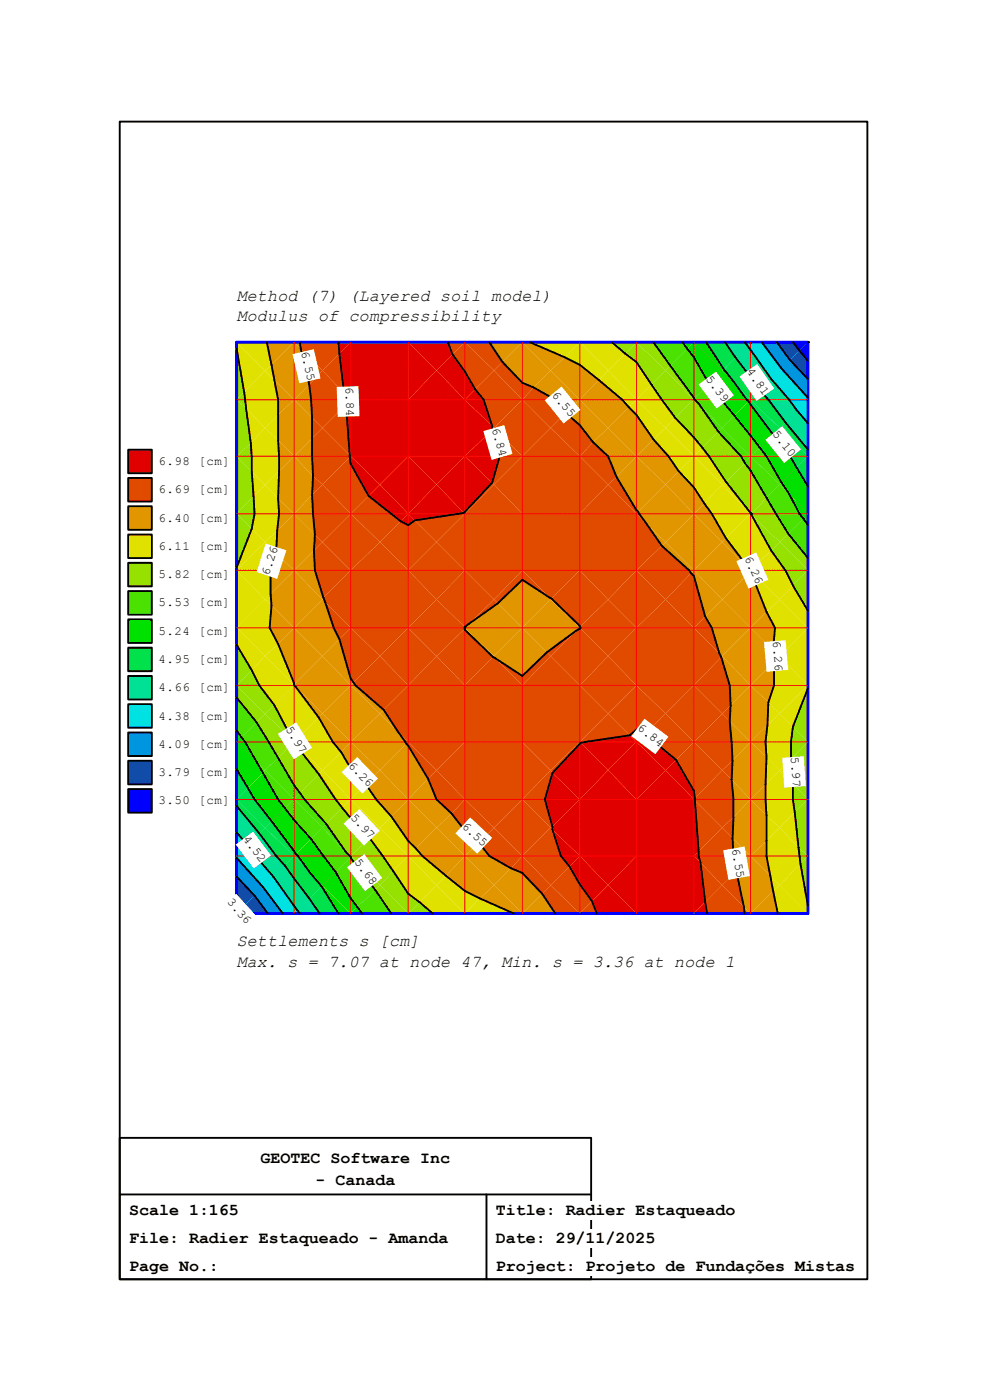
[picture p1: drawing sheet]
<svg xmlns="http://www.w3.org/2000/svg" width="210mm" height="297mm" viewBox="0 0 210 297" stroke-linecap="round" stroke-linejoin="round" font-family="sans-serif">
<defs><g id="words">
<g font-size="3.5">
<text x="50.2" y="63.8">Method (7) (Layered soil model)</text>
<text x="50.2" y="68.2">Modulus of compressibility</text>
<text x="50.2" y="200.8">Settlements s [cm]</text>
<text x="50.2" y="205.2">Max. s = 7.07 at node 47, Min. s = 3.36 at node 1</text>
<text x="55.3" y="246.8">GEOTEC Software Inc</text>
<text x="66.9" y="251.4">- Canada</text>
<text x="27.4" y="257.7">Scale 1:165</text>
<text x="105.2" y="257.7">Title: Radier Estaqueado</text>
<text x="27.4" y="263.7">File: Radier Estaqueado - Amanda</text>
<text x="105.2" y="263.7">Date: 29/11/2025</text>
<text x="27.4" y="269.7">Page No.:</text>
<text x="105.2" y="269.7">Project: Projeto de Fundações Mistas</text>
</g>
<g font-size="2.6">
<text x="63.9" y="74.7" transform="rotate(77 63.9 74.7)">6.55</text>
<text x="73.3" y="82" transform="rotate(88 73.3 82)">6.84</text>
<text x="117" y="83.7" transform="rotate(51 117 83.7)">6.55</text>
<text x="149.7" y="80.5" transform="rotate(53 149.7 80.5)">5.39</text>
<text x="158.4" y="78.8" transform="rotate(55 158.4 78.8)">4.81</text>
<text x="104.3" y="90.9" transform="rotate(74 104.3 90.9)">6.84</text>
<text x="163.8" y="92.1" transform="rotate(51 163.8 92.1)">5.10</text>
<text x="33.6" y="98.6">6.98 [cm]</text>
<text x="33.6" y="104.6">6.69 [cm]</text>
<text x="33.6" y="110.7">6.40 [cm]</text>
<text x="33.6" y="116.6">6.11 [cm]</text>
<text x="157.9" y="118.3" transform="rotate(66 157.9 118.3)">6.26</text>
<text x="33.6" y="122.6">5.82 [cm]</text>
<text x="57" y="122.2" transform="rotate(-72 57 122.2)">6.26</text>
<text x="33.6" y="128.7">5.53 [cm]</text>
<text x="33.6" y="134.7">5.24 [cm]</text>
<text x="163.9" y="136" transform="rotate(85 163.9 136)">6.26</text>
<text x="33.6" y="140.6">4.95 [cm]</text>
<text x="33.6" y="146.6">4.66 [cm]</text>
<text x="33.6" y="152.7">4.38 [cm]</text>
<text x="60.5" y="154.7" transform="rotate(58 60.5 154.7)">5.97</text>
<text x="135.1" y="154.7" transform="rotate(37 135.1 154.7)">6.84</text>
<text x="33.6" y="158.7">4.09 [cm]</text>
<text x="167.8" y="160.6" transform="rotate(86 167.8 160.6)">5.97</text>
<text x="33.6" y="164.6">3.79 [cm]</text>
<text x="73.8" y="162.5" transform="rotate(46 73.8 162.5)">6.26</text>
<text x="33.6" y="170.6">3.50 [cm]</text>
<text x="74.3" y="173.5" transform="rotate(47 74.3 173.5)">5.97</text>
<text x="51.5" y="178.1" transform="rotate(53 51.5 178.1)">4.52</text>
<text x="97.9" y="175.4" transform="rotate(43 97.9 175.4)">6.55</text>
<text x="75.1" y="182.9" transform="rotate(53 75.1 182.9)">5.68</text>
<text x="155.2" y="180.1" transform="rotate(80 155.2 180.1)">6.55</text>
<text x="48.1" y="191.4" transform="rotate(48 48.1 191.4)">3.36</text>
</g>
</g></defs>
<g fill="#0000e1">
<path d="M50.2 189.8l1.8 2.2-1.8 1.8z" fill-rule="evenodd"/>
<path d="M50.2 193.8l1.8-1.8 1.4 1.8z" fill-rule="evenodd"/>
<path d="M171.4 72.6v4l-1.8-2.2z" fill-rule="evenodd"/>
<path d="M168.2 72.6h3.2l-1.8 1.8z" fill-rule="evenodd"/>
</g>
<g fill="#004be1">
<path d="M50.2 186l3.8 4-2 2-1.8-2.2z" fill-rule="evenodd"/>
<path d="M52 192l2-2 2.8 3.8h-3.4z" fill-rule="evenodd"/>
<path d="M167.6 76.4l2-2 1.8 2.2v3.8z" fill-rule="evenodd"/>
<path d="M164.8 72.6h3.4l1.4 1.8-2 2z" fill-rule="evenodd"/>
</g>
<g fill="#0096e1">
<path d="M50.2 182l5.6 6.2-1.8 1.8-3.8-4z" fill-rule="evenodd"/>
<path d="M54 190l1.8-1.8 4.2 5.6h-3.2z" fill-rule="evenodd"/>
<path d="M165.8 78.2l1.8-1.8 3.8 4v4z" fill-rule="evenodd"/>
<path d="M161.6 72.6h3.2l2.8 3.8-1.8 1.8z" fill-rule="evenodd"/>
</g>
<g fill="#00e1e1">
<path d="M56.2 187.8l1.8-1.8 4.4 6.2v1.6z" fill-rule="evenodd"/>
<path d="M50.2 181.6h4l3.8 4.4-1.8 1.8z" fill-rule="evenodd"/>
<path d="M50.2 181.6l6 6.2-.4 .4-5.6-6.2z" fill-rule="evenodd"/>
<path d="M55.8 188.2l.4-.4 6.2 6h-2.4z" fill-rule="evenodd"/>
<path d="M50.2 176.6l2.4 2.8-2.4 2.2z" fill-rule="evenodd"/>
<path d="M50.2 181.6l2.4-2.2 1.6 2.2z" fill-rule="evenodd"/>
<path d="M62.4 192.2l.6 .8-.6 .8z" fill-rule="evenodd"/>
<path d="M63 193l.6 .8h-1.2z" fill-rule="evenodd"/>
<path d="M159.2 72.6v1.6l-.6-.8z" fill-rule="evenodd"/>
<path d="M158 72.6h1.2l-.6 .8z" fill-rule="evenodd"/>
<path d="M169 87l2.4-2.2v5z" fill-rule="evenodd"/>
<path d="M167.4 84.8h4l-2.4 2.2z" fill-rule="evenodd"/>
<path d="M165.8 78.2l5.6 6.2v.4l-6-6.2z" fill-rule="evenodd"/>
<path d="M159.2 72.6h2.4l4.2 5.6-.4 .4z" fill-rule="evenodd"/>
<path d="M159.2 72.6l6.2 6-1.8 1.8-4.4-6.2z" fill-rule="evenodd"/>
<path d="M163.6 80.4l1.8-1.8 6 6.2h-4z" fill-rule="evenodd"/>
</g>
<g fill="#00e196">
<path d="M60.4 183.6l2 2.8v5.8l-4.4-6.2z" fill-rule="evenodd"/>
<path d="M54.2 181.6h4.4l1.8 2-2.4 2.4z" fill-rule="evenodd"/>
<path d="M50.2 171l4.8 5.8-2.4 2.6-2.4-2.8z" fill-rule="evenodd"/>
<path d="M55 176.8l3.6 4.8h-4.4l-1.6-2.2z" fill-rule="evenodd"/>
<path d="M62.4 186.4l3.2 4.2-2.6 2.4-.6-.8z" fill-rule="evenodd"/>
<path d="M63 193l2.6-2.4 2.2 3.2h-4.2z" fill-rule="evenodd"/>
<path d="M156 75.8l2.6-2.4 .6 .8v5.8z" fill-rule="evenodd"/>
<path d="M153.8 72.6h4.2l.6 .8-2.6 2.4z" fill-rule="evenodd"/>
<path d="M169 87l2.4 2.8v5.6l-4.8-5.8z" fill-rule="evenodd"/>
<path d="M163 84.8h4.4l1.6 2.2-2.4 2.6z" fill-rule="evenodd"/>
<path d="M159.2 74.2l4.4 6.2-2.4 2.4-2-2.8z" fill-rule="evenodd"/>
<path d="M161.2 82.8l2.4-2.4 3.8 4.4h-4.4z" fill-rule="evenodd"/>
</g>
<g fill="#00e14b">
<path d="M60.4 183.6l2-2v4.8z" fill-rule="evenodd"/>
<path d="M58.6 181.6h3.8l-2 2z" fill-rule="evenodd"/>
<path d="M56.2 175.6l1.4-1.4 4.8 6.4v1z" fill-rule="evenodd"/>
<path d="M50.2 169.6h3.8l3.6 4.6-1.4 1.4z" fill-rule="evenodd"/>
<path d="M50.2 169.6l6 6-1.2 1.2-4.8-5.8z" fill-rule="evenodd"/>
<path d="M55 176.8l1.2-1.2 6.2 6h-3.8z" fill-rule="evenodd"/>
<path d="M50.2 163.2l2.4 4-2.4 2.4z" fill-rule="evenodd"/>
<path d="M52.6 167.2l1.4 2.4h-3.8z" fill-rule="evenodd"/>
<path d="M62.4 181.6h.8l2.6 3.6z" fill-rule="evenodd"/>
<path d="M62.4 181.6l5.8 6.4-2.6 2.6-3.2-4.2z" fill-rule="evenodd"/>
<path d="M68.2 188l3.6 5.8h-4l-2.2-3.2z" fill-rule="evenodd"/>
<path d="M62.4 180.6l.4 .6-.4 .4z" fill-rule="evenodd"/>
<path d="M62.4 181.6l.4-.4 .4 .4z" fill-rule="evenodd"/>
<path d="M158.8 85.2l.4-.4v1z" fill-rule="evenodd"/>
<path d="M158.4 84.8h.8l-.4 .4z" fill-rule="evenodd"/>
<path d="M156 75.8l3.2 4.2v4.8l-3.4-3.6-2.2-2.8z" fill-rule="evenodd"/>
<path d="M149.8 72.6h4l2.2 3.2-2.4 2.6z" fill-rule="evenodd"/>
<path d="M155.8 81.2l3.4 3.6h-.8z" fill-rule="evenodd"/>
<path d="M169 99.2l2.4-2.4v6.4z" fill-rule="evenodd"/>
<path d="M167.6 96.8h3.8l-2.4 2.4z" fill-rule="evenodd"/>
<path d="M166.6 89.6l4.8 5.8v1.4l-6-6z" fill-rule="evenodd"/>
<path d="M159.2 84.8h3.8l3.6 4.8-1.2 1.2z" fill-rule="evenodd"/>
<path d="M159.2 84.8l6.2 6-1.4 1.4-4.8-6.4z" fill-rule="evenodd"/>
<path d="M164 92.2l1.4-1.4 6 6h-3.8z" fill-rule="evenodd"/>
<path d="M159.2 80l2 2.8-2 2z" fill-rule="evenodd"/>
<path d="M159.2 84.8l2-2 1.8 2z" fill-rule="evenodd"/>
</g>
<g fill="#00e100">
<path d="M65.8 185.2l2.6 2.6-.2 .2z"/>
<path d="M153.2 78.6l.4-.2 2.2 2.8z"/>
<path d="M60.4 171.4l2 2.6v6.6l-4.8-6.4z" fill-rule="evenodd"/>
<path d="M54 169.6h5l1.4 1.8-2.8 2.8z" fill-rule="evenodd"/>
<path d="M50.2 157.4h1.8l2.4 4.2z" fill-rule="evenodd"/>
<path d="M50.2 157.4l4.2 4.2 1.4 2.4-3.2 3.2-2.4-4z" fill-rule="evenodd"/>
<path d="M52.6 167.2l3.2-3.2 3.2 5.6h-5z" fill-rule="evenodd"/>
<path d="M50.2 155l1 1.4-1 1z" fill-rule="evenodd"/>
<path d="M51.2 156.4l.8 1h-1.8z" fill-rule="evenodd"/>
<path d="M68.4 187.8l2.8-2.8 3.2 5.6v3.2z" fill-rule="evenodd"/>
<path d="M63.2 181.6h5.4l2.6 3.4-2.8 2.8-2.6-2.6z" fill-rule="evenodd"/>
<path d="M68.4 187.8l6 6h-2.6l-3.6-5.8z" fill-rule="evenodd"/>
<path d="M62.4 174l3.6 4-3.2 3.2-.4-.6z" fill-rule="evenodd"/>
<path d="M62.8 181.2l3.2-3.2 2.6 3.6h-5.4z" fill-rule="evenodd"/>
<path d="M74.4 190.6l1.4 1.8-1.4 1.4z" fill-rule="evenodd"/>
<path d="M74.4 193.8l1.4-1.4 1 1.4z" fill-rule="evenodd"/>
<path d="M145.8 74l1.4-1.4v3.2z" fill-rule="evenodd"/>
<path d="M144.8 72.6h2.4l-1.4 1.4z" fill-rule="evenodd"/>
<path d="M155.8 88.2l3-3 .4 .6v6.6z" fill-rule="evenodd"/>
<path d="M153 84.8h5.4l.4 .4-3 3z" fill-rule="evenodd"/>
<path d="M147.2 72.6h2.6l3.8 5.8-.4 .2z" fill-rule="evenodd"/>
<path d="M147.2 72.6l6 6-2.8 2.8-3.2-5.6z" fill-rule="evenodd"/>
<path d="M150.4 81.4l2.8-2.8 2.6 2.6 2.6 3.6h-5.4z" fill-rule="evenodd"/>
<path d="M170.4 110l1-1v2.4z" fill-rule="evenodd"/>
<path d="M169.6 109h1.8l-1 1z" fill-rule="evenodd"/>
<path d="M165.8 102.4l3.2-3.2 2.4 4v5.8l-4-4.2z" fill-rule="evenodd"/>
<path d="M162.6 96.8h5l1.4 2.4-3.2 3.2z" fill-rule="evenodd"/>
<path d="M167.4 104.8l4 4.2h-1.8z" fill-rule="evenodd"/>
<path d="M159.2 85.8l4.8 6.4-2.8 2.8-2-2.6z" fill-rule="evenodd"/>
<path d="M164 92.2l3.6 4.6h-5l-1.4-1.8z" fill-rule="evenodd"/>
</g>
<g fill="#4be100">
<path d="M54.4 161.6l1.8 1.8-.4 .6z"/>
<path d="M69.2 174.8l4.2 6-5-5.2z"/>
<path d="M148.2 85.6l5 5.2-.8 .8z"/>
<path d="M165.8 102.4l1.6 2.4-2-2z"/>
<path d="M60.4 171.4l2-1.8v4.4z" fill-rule="evenodd"/>
<path d="M59 169.6h3.4l-2 1.8z" fill-rule="evenodd"/>
<path d="M56.2 163.4l2.8-2.6 3.4 5.8v3z" fill-rule="evenodd"/>
<path d="M52 157.4h5l2 3.4-2.8 2.6-1.8-1.8z" fill-rule="evenodd"/>
<path d="M56.2 163.4l6.2 6.2h-3.4l-3.2-5.6z" fill-rule="evenodd"/>
<path d="M50.2 148l4.2 5.2-3.2 3.2-1-1.4z" fill-rule="evenodd"/>
<path d="M54.4 153.2l2.6 4.2h-5l-.8-1z" fill-rule="evenodd"/>
<path d="M71.2 185l3.2-3.2v8.8z" fill-rule="evenodd"/>
<path d="M68.6 181.6h5.6l.2 .2-3.2 3.2z" fill-rule="evenodd"/>
<path d="M62.4 169.6h2.2l4.6 5.2-.8 .8z" fill-rule="evenodd"/>
<path d="M62.4 169.6l6 6-2.4 2.4-3.6-4z" fill-rule="evenodd"/>
<path d="M68.4 175.6l5.8 6h-5.6l-2.6-3.6z" fill-rule="evenodd"/>
<path d="M62.4 166.6l1.2 1.6-1.2 1.4z" fill-rule="evenodd"/>
<path d="M63.6 168.2l1 1.4h-2.2z" fill-rule="evenodd"/>
<path d="M74.4 182l5.2 6.8-3.8 3.6-1.4-1.8z" fill-rule="evenodd"/>
<path d="M75.8 192.4l3.8-3.6 3.4 5h-6.2z" fill-rule="evenodd"/>
<path d="M145.8 74l1.4 1.8v8.6l-5-6.8z" fill-rule="evenodd"/>
<path d="M138.6 72.6h6.2l1 1.4-3.6 3.6z" fill-rule="evenodd"/>
<path d="M159.2 96.8v3l-1.2-1.6z" fill-rule="evenodd"/>
<path d="M157.2 96.8h2l-1.2 1.4z" fill-rule="evenodd"/>
<path d="M155.8 88.2l3.4 4.2v4.4l-6-6z" fill-rule="evenodd"/>
<path d="M147.4 84.8h5.6l2.8 3.4-2.6 2.6z" fill-rule="evenodd"/>
<path d="M152.4 91.6l.8-.8 6 6h-2z" fill-rule="evenodd"/>
<path d="M147.2 75.8l3.2 5.6-3.2 3.2z" fill-rule="evenodd"/>
<path d="M147.2 84.6l3.2-3.2 2.6 3.4h-5.6z" fill-rule="evenodd"/>
<path d="M170.4 110l1 1.4v7l-4.2-5.2z" fill-rule="evenodd"/>
<path d="M164.6 109h5l.8 1-3.2 3.2z" fill-rule="evenodd"/>
<path d="M159.2 96.8h3.4l3.2 5.6-.4 .4z" fill-rule="evenodd"/>
<path d="M159.2 96.8l6.2 6-2.8 2.8-3.4-5.8z" fill-rule="evenodd"/>
<path d="M165.4 102.8l2 2 2.2 4.2h-5l-2-3.4z" fill-rule="evenodd"/>
<path d="M159.2 92.4l2 2.6-2 1.8z" fill-rule="evenodd"/>
<path d="M159.2 96.8l2-1.8 1.4 1.8z" fill-rule="evenodd"/>
</g>
<g fill="#96e100">
<path d="M56.2 151.4l2-1.8 4 7.6z"/>
<path d="M159.4 109.2l6 5.8-1.8 1.8z"/>
<path d="M62.2 157.4l.2 .2v9l-3.4-5.8z" fill-rule="evenodd"/>
<path d="M57 157.4h5.2l-3.2 3.4z" fill-rule="evenodd"/>
<path d="M50.2 145.4h4.8l3.2 4.2-2 1.8z" fill-rule="evenodd"/>
<path d="M50.2 145.4l6 6-1.8 1.8-4.2-5.2z" fill-rule="evenodd"/>
<path d="M54.4 153.2l1.8-1.8 6 5.8v.2h-5.2z" fill-rule="evenodd"/>
<path d="M50.2 136.8l3.2 5.4-3.2 3.2z" fill-rule="evenodd"/>
<path d="M50.2 145.4l3.2-3.2 1.6 3.2z" fill-rule="evenodd"/>
<path d="M50.2 109h3.8l-.6 3.2z" fill-rule="evenodd"/>
<path d="M50.2 109l3.2 3.2-3.2 8.2z" fill-rule="evenodd"/>
<path d="M50.2 96.8h3.2v3.2z" fill-rule="evenodd"/>
<path d="M50.2 96.8l3.2 3.2 .4 5.4-3.6 3.6z" fill-rule="evenodd"/>
<path d="M53.8 105.4l.2 3.6h-3.8z" fill-rule="evenodd"/>
<path d="M50.2 84.8h1.8l.2 1.8z" fill-rule="evenodd"/>
<path d="M50.2 84.8l2 1.8 1 7.4-3 2.8z" fill-rule="evenodd"/>
<path d="M50.2 96.8l3-2.8 .2 2.8z" fill-rule="evenodd"/>
<path d="M50.2 74l1.6 9.2-1.6 1.6z" fill-rule="evenodd"/>
<path d="M50.2 84.8l1.6-1.6 .2 1.6z" fill-rule="evenodd"/>
<path d="M74.4 181.6v.4z" fill-rule="evenodd"/>
<path d="M74.2 181.6h.2v.2z" fill-rule="evenodd"/>
<path d="M69.2 174.8l3.4-3.4 1.8 2.2v8l-1-.8z" fill-rule="evenodd"/>
<path d="M64.6 169.6h6.6l1.4 1.8-3.4 3.4z" fill-rule="evenodd"/>
<path d="M73.4 180.8l1 .8h-.2z" fill-rule="evenodd"/>
<path d="M62.4 157.6l5.2 6.6-4 4-1.2-1.6z" fill-rule="evenodd"/>
<path d="M63.6 168.2l4-4 3.6 5.4h-6.6z" fill-rule="evenodd"/>
<path d="M83.4 184.8l3.2 4.8v4.2l-6-6z" fill-rule="evenodd"/>
<path d="M74.4 181.6h6.8l2.2 3.2-2.8 3z" fill-rule="evenodd"/>
<path d="M74.4 181.6l6.2 6.2-1 1-5.2-6.8z" fill-rule="evenodd"/>
<path d="M80.6 187.8l6 6h-3.6l-3.4-5z" fill-rule="evenodd"/>
<path d="M74.4 173.6l4 4.2-4 3.8z" fill-rule="evenodd"/>
<path d="M74.4 181.6l4-3.8 2.8 3.8z" fill-rule="evenodd"/>
<path d="M86.6 189.6l2.4 1.8-2.4 2.4z" fill-rule="evenodd"/>
<path d="M86.6 193.8l2.4-2.4 2.8 2.4z" fill-rule="evenodd"/>
<path d="M132.6 75l2.4-2.4v4.2z" fill-rule="evenodd"/>
<path d="M129.8 72.6h5.2l-2.4 2.4z" fill-rule="evenodd"/>
<path d="M143.2 88.6l4-3.8v8z" fill-rule="evenodd"/>
<path d="M140.4 84.8h6.8l-4 3.8z" fill-rule="evenodd"/>
<path d="M141.2 78.6l1-1 5 6.8v.4z" fill-rule="evenodd"/>
<path d="M135 72.6h3.6l3.6 5-1 1z" fill-rule="evenodd"/>
<path d="M135 72.6l6.2 6-3 3-3.2-4.8z" fill-rule="evenodd"/>
<path d="M141.2 78.6l6 6.2h-6.8l-2.2-3.2z" fill-rule="evenodd"/>
<path d="M154 102.2l4-4 1.2 1.6v9z" fill-rule="evenodd"/>
<path d="M150.4 96.8h6.8l.8 1.4-4 4z" fill-rule="evenodd"/>
<path d="M147.2 84.8h.2l.8 .8z" fill-rule="evenodd"/>
<path d="M147.2 84.8l1 .8 4.2 6-3.4 3.4-1.8-2.2z" fill-rule="evenodd"/>
<path d="M149 95l3.4-3.4 4.8 5.2h-6.8z" fill-rule="evenodd"/>
<path d="M147.2 84.4v.4z" fill-rule="evenodd"/>
<path d="M147.2 84.6l.2 .2h-.2z" fill-rule="evenodd"/>
<path d="M171.4 181.6v10.6l-1.6-9z" fill-rule="evenodd"/>
<path d="M169.6 181.6h1.8l-1.6 1.6z" fill-rule="evenodd"/>
<path d="M168.6 172.4l2.8-2.8v12l-2-1.8z" fill-rule="evenodd"/>
<path d="M168.2 169.6h3.2l-2.8 2.8z" fill-rule="evenodd"/>
<path d="M169.4 179.8l2 1.8h-1.8z" fill-rule="evenodd"/>
<path d="M167.8 161l3.6-3.6v12.2l-3.2-3.2z" fill-rule="evenodd"/>
<path d="M167.8 157.4h3.6l-3.6 3.6z" fill-rule="evenodd"/>
<path d="M168.2 166.4l3.2 3.2h-3.2z" fill-rule="evenodd"/>
<path d="M171.4 146v11.4l-3.2-3.2z" fill-rule="evenodd"/>
<path d="M168.2 154.2l3.2 3.2h-3.6z" fill-rule="evenodd"/>
<path d="M171.4 121v8.6l-3.2-5.4z" fill-rule="evenodd"/>
<path d="M166.6 121h4.8l-3.2 3.2z" fill-rule="evenodd"/>
<path d="M165.4 115l1.8-1.8 4.2 5.2v2.6z" fill-rule="evenodd"/>
<path d="M159.4 109h5.2l2.6 4.2-1.8 1.8-6-5.8z" fill-rule="evenodd"/>
<path d="M165.4 115l6 6h-4.8l-3-4.2z" fill-rule="evenodd"/>
<path d="M159.2 99.8l3.4 5.8-3.2 3.4-.2-.2z" fill-rule="evenodd"/>
<path d="M162.6 105.6l2 3.4h-5.2z" fill-rule="evenodd"/>
</g>
<g fill="#e1e100">
<path d="M62.2 157.4h.2z"/>
<path d="M57.4 126l.2 2.4-1.4-1.2z"/>
<path d="M56.2 115l2.6-2.4-.2 4.8z"/>
<path d="M56.2 102.8l3-2.8-.2 5.8z"/>
<path d="M53.4 100l2.8 2.8-2.4 2.6z"/>
<path d="M56.2 90.8l2.8-2.8v5.4z"/>
<path d="M52.2 86.6l4 4.2-3 3.2z"/>
<path d="M56.2 78.6l1.4-1.2 .6 3.2z"/>
<path d="M159.2 121v.2z"/>
<path d="M163.4 185.8l2 2-1.4 1.2z"/>
<path d="M165.4 175.6l3.2-3.2 .8 7.4z"/>
<path d="M162.6 173l2.8 2.6-2.8 2.8z"/>
<path d="M167.8 161l.4 5.4-2.8-3z"/>
<path d="M162.6 160.6l2.8 2.8-3 3z"/>
<path d="M163 149l2.4 2.4-2.6 2.4z"/>
<path d="M164 138l1.4 1.2-1.2 1.2z"/>
<path d="M159.2 109h.2z"/>
<path d="M62.2 157.4h.2v.2z" fill-rule="evenodd"/>
<path d="M62.4 145.4v12l-4.2-7.8z" fill-rule="evenodd"/>
<path d="M55 145.4h7.4l-4.2 4.2z" fill-rule="evenodd"/>
<path d="M62.2 157.2l.2 .2h-.2z" fill-rule="evenodd"/>
<path d="M56.2 139.2l2.8-2.6 3.4 8.4v.4z" fill-rule="evenodd"/>
<path d="M50.2 133.2h7l1.8 3.4-2.8 2.6z" fill-rule="evenodd"/>
<path d="M50.2 133.2l6 6-2.8 3-3.2-5.4z" fill-rule="evenodd"/>
<path d="M56.2 139.2l6.2 6.2h-7.4l-1.6-3.2z" fill-rule="evenodd"/>
<path d="M50.2 121h7.2v5l-1.2 1.2z" fill-rule="evenodd"/>
<path d="M50.2 121l6 6.2-6 6z" fill-rule="evenodd"/>
<path d="M50.2 133.2l6-6 1.4 1.2-.4 4.8z" fill-rule="evenodd"/>
<path d="M54 109h5.2l-.4 3.6-2.6 2.4-2.8-2.8z" fill-rule="evenodd"/>
<path d="M53.4 112.2l2.8 2.8-6 6v-.6z" fill-rule="evenodd"/>
<path d="M50.2 121l6-6 2.4 2.4-1.2 3.6z" fill-rule="evenodd"/>
<path d="M53.4 96.8h5.8v3.2l-3 2.8-2.8-2.8z" fill-rule="evenodd"/>
<path d="M56.2 102.8l2.8 3 .2 3.2h-5.2l-.2-3.6z" fill-rule="evenodd"/>
<path d="M52 84.8h7v3.2l-2.8 2.8-4-4.2z" fill-rule="evenodd"/>
<path d="M56.2 90.8l2.8 2.6 .2 3.4h-5.8l-.2-2.8z" fill-rule="evenodd"/>
<path d="M50.2 72.6h6.4l1 4.8-1.4 1.2z" fill-rule="evenodd"/>
<path d="M50.2 72.6l6 6-4.4 4.6-1.6-9.2z" fill-rule="evenodd"/>
<path d="M56.2 78.6l2 2 .8 4.2h-7l-.2-1.6z" fill-rule="evenodd"/>
<path d="M72.6 171.4l1.8-1.8v4z" fill-rule="evenodd"/>
<path d="M71.2 169.6h3.2l-1.8 1.8z" fill-rule="evenodd"/>
<path d="M68.4 163.4l4-3.8 2 3.4v6.6z" fill-rule="evenodd"/>
<path d="M62.4 157.4h8.2l1.8 2.2-4 3.8z" fill-rule="evenodd"/>
<path d="M62.4 157.4l6 6-.8 .8-5.2-6.6z" fill-rule="evenodd"/>
<path d="M68.4 163.4l6 6.2h-3.2l-3.6-5.4z" fill-rule="evenodd"/>
<path d="M62.4 145.4l.4 .4z" fill-rule="evenodd"/>
<path d="M62.4 145.4l5.2 6.8-5.2 5.2z" fill-rule="evenodd"/>
<path d="M67.6 152.2l3 5.2h-8.2z" fill-rule="evenodd"/>
<path d="M62.4 145v.4z" fill-rule="evenodd"/>
<path d="M62.4 145.2v.2z" fill-rule="evenodd"/>
<path d="M83.4 184.8l3.2-3.2v8z" fill-rule="evenodd"/>
<path d="M81.2 181.6h5.4l-3.2 3.2z" fill-rule="evenodd"/>
<path d="M83 173.2l3.6 5.2v3.2l-6-6z" fill-rule="evenodd"/>
<path d="M74.4 169.6h5.4l3.2 3.6-2.4 2.4z" fill-rule="evenodd"/>
<path d="M74.4 169.6l6.2 6-2.2 2.2-4-4.2z" fill-rule="evenodd"/>
<path d="M80.6 175.6l6 6h-5.4l-2.8-3.8z" fill-rule="evenodd"/>
<path d="M74.4 163l3.2 3.4-3.2 3.2z" fill-rule="evenodd"/>
<path d="M77.6 166.4l2.2 3.2h-5.4z" fill-rule="evenodd"/>
<path d="M94.6 185.8l4 3.2v4.8l-6-6z" fill-rule="evenodd"/>
<path d="M86.6 181.6h3l5 4.2-2 2z" fill-rule="evenodd"/>
<path d="M86.6 181.6l6 6.2-3.6 3.6-2.4-1.8z" fill-rule="evenodd"/>
<path d="M92.6 187.8l6 6h-6.8l-2.8-2.4z" fill-rule="evenodd"/>
<path d="M86.6 178.4l1.6 1.6-1.6 1.6z" fill-rule="evenodd"/>
<path d="M86.6 181.6l1.6-1.6 1.4 1.6z" fill-rule="evenodd"/>
<path d="M98.6 189l3.2 1.6-3.2 3.2z" fill-rule="evenodd"/>
<path d="M98.6 193.8l3.2-3.2 7.2 3.2z" fill-rule="evenodd"/>
<path d="M119.8 75.8l3.2-3.2v4.8z" fill-rule="evenodd"/>
<path d="M112.4 72.6h10.6l-3.2 3.2z" fill-rule="evenodd"/>
<path d="M133.4 86.4l1.6-1.6v3.2z" fill-rule="evenodd"/>
<path d="M132 84.8h3l-1.6 1.6z" fill-rule="evenodd"/>
<path d="M132.6 75l2.4 1.8v8l-6-6.2z" fill-rule="evenodd"/>
<path d="M123 72.6h6.8l2.8 2.4-3.6 3.6z" fill-rule="evenodd"/>
<path d="M123 72.6l6 6-2 2-4-3.2z" fill-rule="evenodd"/>
<path d="M129 78.6l6 6.2h-3l-5-4.2z" fill-rule="evenodd"/>
<path d="M147.2 96.8v6.6l-3.2-3.4z" fill-rule="evenodd"/>
<path d="M141.8 96.8h5.4l-3.2 3.2z" fill-rule="evenodd"/>
<path d="M143.2 88.6l4 4.2v4l-6-6z" fill-rule="evenodd"/>
<path d="M135 84.8h5.4l2.8 3.8-2 2.2z" fill-rule="evenodd"/>
<path d="M135 84.8l6.2 6-2.6 2.4-3.6-5.2z" fill-rule="evenodd"/>
<path d="M138.6 93.2l2.6-2.4 6 6h-5.4z" fill-rule="evenodd"/>
<path d="M135 76.8l3.2 4.8-3.2 3.2z" fill-rule="evenodd"/>
<path d="M135 84.8l3.2-3.2 2.2 3.2z" fill-rule="evenodd"/>
<path d="M159.2 121v.2z" fill-rule="evenodd"/>
<path d="M154 114.2l5.2-5.2v12z" fill-rule="evenodd"/>
<path d="M151 109h8.2l-5.2 5.2z" fill-rule="evenodd"/>
<path d="M159 120.8l.2 .2z" fill-rule="evenodd"/>
<path d="M153.2 102.8l.8-.6 5.2 6.6v.2z" fill-rule="evenodd"/>
<path d="M147.2 96.8h3.2l3.6 5.4-.8 .6z" fill-rule="evenodd"/>
<path d="M147.2 96.8l6 6-3.8 4-2.2-3.4z" fill-rule="evenodd"/>
<path d="M153.2 102.8l6 6.2h-8.2l-1.6-2.2z" fill-rule="evenodd"/>
<path d="M147.2 92.8l1.8 2.2-1.8 1.8z" fill-rule="evenodd"/>
<path d="M147.2 96.8l1.8-1.8 1.4 1.8z" fill-rule="evenodd"/>
<path d="M169.8 183.2l1.6 9v1.6l-6-6z" fill-rule="evenodd"/>
<path d="M162.6 181.6h7l.2 1.6-4.4 4.6-2-2z" fill-rule="evenodd"/>
<path d="M164 189l1.4-1.2 6 6h-6.4z" fill-rule="evenodd"/>
<path d="M162.4 169.6h5.8l.4 2.8-3.2 3.2-2.8-2.6z" fill-rule="evenodd"/>
<path d="M165.4 175.6l4 4.2 .2 1.8h-7v-3.2z" fill-rule="evenodd"/>
<path d="M162.4 157.4h5.4v3.6l-2.4 2.4-2.8-2.8z" fill-rule="evenodd"/>
<path d="M162.4 166.4l3-3 2.8 3v3.2h-5.8z" fill-rule="evenodd"/>
<path d="M171.4 145.4v.6l-3.2 8.2-2.8-2.8z" fill-rule="evenodd"/>
<path d="M164.2 145.4h7.2l-6 6-2.4-2.4z" fill-rule="evenodd"/>
<path d="M162.8 153.8l2.6-2.4 2.8 2.8-.4 3.2h-5.4z" fill-rule="evenodd"/>
<path d="M171.4 133.2v12.2l-6-6.2z" fill-rule="evenodd"/>
<path d="M164.4 133.2h7l-6 6-1.4-1.2z" fill-rule="evenodd"/>
<path d="M164.2 140.4l1.2-1.2 6 6.2h-7.2z" fill-rule="evenodd"/>
<path d="M168.2 124.2l3.2 5.4v3.6l-6-6z" fill-rule="evenodd"/>
<path d="M159.2 121h7.4l1.6 3.2-2.8 3z" fill-rule="evenodd"/>
<path d="M159.2 121l6.2 6.2-2.8 2.6z" fill-rule="evenodd"/>
<path d="M162.6 129.8l2.8-2.6 6 6h-7z" fill-rule="evenodd"/>
<path d="M159.2 109h.2v.2z" fill-rule="evenodd"/>
<path d="M159.2 109l4.4 7.8-4.4 4.2z" fill-rule="evenodd"/>
<path d="M159.2 121l4.4-4.2 3 4.2z" fill-rule="evenodd"/>
<path d="M159.2 108.8l.2 .2h-.2z" fill-rule="evenodd"/>
</g>
<g fill="#e19600">
<path d="M62.8 145.8l5.6 5.6-.8 .8z"/>
<path d="M68.6 126.8l.4 1-.6-.6z"/>
<path d="M80.6 151.4l.8-.8 3 4.6z"/>
<path d="M98.6 133v.2z"/>
<path d="M104.6 139.4l.2-.2 .2 .4z"/>
<path d="M116.6 126.8l.4 .2-.2 .2z"/>
<path d="M137.2 111.2l4 3.8-.8 .8z"/>
<path d="M152.6 138.6l.6 .6-.2 .2z"/>
<path d="M154 114.2l5 6.6-5.8-5.8z"/>
<path d="M62.4 133.2v11.8l-3.4-8.4z" fill-rule="evenodd"/>
<path d="M57.2 133.2h5.2l-3.4 3.4z" fill-rule="evenodd"/>
<path d="M57.4 126l5-5v12.2l-4.8-4.8z" fill-rule="evenodd"/>
<path d="M57.4 121h5l-5 5z" fill-rule="evenodd"/>
<path d="M57.6 128.4l4.8 4.8h-5.2z" fill-rule="evenodd"/>
<path d="M58.8 112.6l3.6-3.6v12l-3.8-3.6z" fill-rule="evenodd"/>
<path d="M59.2 109h3.2l-3.6 3.6z" fill-rule="evenodd"/>
<path d="M58.6 117.4l3.8 3.6h-5z" fill-rule="evenodd"/>
<path d="M62.4 96.8v12.2l-3.4-3.2 .2-5.8z" fill-rule="evenodd"/>
<path d="M59.2 96.8h3.2l-3.2 3.2z" fill-rule="evenodd"/>
<path d="M59 105.8l3.4 3.2h-3.2z" fill-rule="evenodd"/>
<path d="M59 88l3.4-3.2v12l-3.4-3.4z" fill-rule="evenodd"/>
<path d="M59 84.8h3.4l-3.4 3.2z" fill-rule="evenodd"/>
<path d="M59 93.4l3.4 3.4h-3.2z" fill-rule="evenodd"/>
<path d="M57.6 77.4l4.8-4.8v12.2l-4.2-4.2z" fill-rule="evenodd"/>
<path d="M56.6 72.6h5.8l-4.8 4.8z" fill-rule="evenodd"/>
<path d="M58.2 80.6l4.2 4.2h-3.4z" fill-rule="evenodd"/>
<path d="M74.4 157.4v5.6l-2-3.4z" fill-rule="evenodd"/>
<path d="M70.6 157.4h3.8l-2 2.2z" fill-rule="evenodd"/>
<path d="M68.4 151.4l6-6v12z" fill-rule="evenodd"/>
<path d="M62.4 145.4h12l-6 6z" fill-rule="evenodd"/>
<path d="M68.4 151.4l6 6h-3.8l-3-5.2z" fill-rule="evenodd"/>
<path d="M68.4 139.2l3.6-3.6 2.4 8.4v1.4z" fill-rule="evenodd"/>
<path d="M62.4 133.2h8.4l1.2 2.4-3.6 3.6z" fill-rule="evenodd"/>
<path d="M62.4 133.2l6 6-6 6z" fill-rule="evenodd"/>
<path d="M62.4 145.2l6-6 6 6.2h-12z" fill-rule="evenodd"/>
<path d="M62.4 121h4.4l1.8 5.8-.2 .4z" fill-rule="evenodd"/>
<path d="M62.4 121l6 6.2-6 6z" fill-rule="evenodd"/>
<path d="M62.4 133.2l6-6 .6 .6 1.8 5.4z" fill-rule="evenodd"/>
<path d="M62.4 109h4l.4 4.4z" fill-rule="evenodd"/>
<path d="M62.4 109l4.4 4.4-.2 3.4-4.2 4.2z" fill-rule="evenodd"/>
<path d="M62.4 121l4.2-4.2 .2 4.2z" fill-rule="evenodd"/>
<path d="M62.4 96.8h3.8l.2 4.2z" fill-rule="evenodd"/>
<path d="M62.4 96.8l4 4.2-.2 4-3.8 4z" fill-rule="evenodd"/>
<path d="M66.2 105l.2 4h-4z" fill-rule="evenodd"/>
<path d="M62.4 84.8h3.6l.2 3.8z" fill-rule="evenodd"/>
<path d="M62.4 84.8l3.8 3.8v4.4l-3.8 3.8z" fill-rule="evenodd"/>
<path d="M62.4 96.8l3.8-3.8v3.8z" fill-rule="evenodd"/>
<path d="M62.4 72.6h1.2l.2 1.4z" fill-rule="evenodd"/>
<path d="M62.4 72.6l1.4 1.4 1.8 7.6-3.2 3.2z" fill-rule="evenodd"/>
<path d="M62.4 84.8l3.2-3.2 .4 3.2z" fill-rule="evenodd"/>
<path d="M83 173.2l3.6-3.6v8.8z" fill-rule="evenodd"/>
<path d="M79.8 169.6h6.8l-3.6 3.6z" fill-rule="evenodd"/>
<path d="M80.6 163.4l5.6-5.6 .4 .4v11.4z" fill-rule="evenodd"/>
<path d="M74.4 157.4h11.6l.2 .4-5.6 5.6z" fill-rule="evenodd"/>
<path d="M74.4 157.4l6.2 6-3 3-3.2-3.4z" fill-rule="evenodd"/>
<path d="M77.6 166.4l3-3 6 6.2h-6.8z" fill-rule="evenodd"/>
<path d="M74.4 145.4h1l6 5.2-.8 .8z" fill-rule="evenodd"/>
<path d="M74.4 145.4l6.2 6-6.2 6z" fill-rule="evenodd"/>
<path d="M74.4 157.4l6.2-6 3.8 3.8 1.6 2.2z" fill-rule="evenodd"/>
<path d="M74.4 144l.6 .8-.6 .6z" fill-rule="evenodd"/>
<path d="M75 144.8l.4 .6h-1z" fill-rule="evenodd"/>
<path d="M98.6 181.6v7.4l-4-3.2z" fill-rule="evenodd"/>
<path d="M89.6 181.6h9l-4 4.2z" fill-rule="evenodd"/>
<path d="M92.6 175.6l3.2-3 2.8 3.6v5.4z" fill-rule="evenodd"/>
<path d="M86.6 169.6h6l3.2 3-3.2 3z" fill-rule="evenodd"/>
<path d="M86.6 169.6l6 6-4.4 4.4-1.6-1.6z" fill-rule="evenodd"/>
<path d="M88.2 180l4.4-4.4 6 6h-9z" fill-rule="evenodd"/>
<path d="M86.6 158.2l4.2 7-4.2 4.4z" fill-rule="evenodd"/>
<path d="M90.8 165.2l1.8 4.4h-6z" fill-rule="evenodd"/>
<path d="M98.6 133.2v.4z" fill-rule="evenodd"/>
<path d="M98.6 133.2v.2z" fill-rule="evenodd"/>
<path d="M98.6 133v.2z" fill-rule="evenodd"/>
<path d="M104.8 187.8l3.6-3.6 2.4 1v8.6z" fill-rule="evenodd"/>
<path d="M98.6 181.6h5.2l4.6 2.6-3.6 3.6z" fill-rule="evenodd"/>
<path d="M98.6 181.6l6.2 6.2-3 2.8-3.2-1.6z" fill-rule="evenodd"/>
<path d="M101.8 190.6l3-2.8 6 6h-1.8z" fill-rule="evenodd"/>
<path d="M98.6 176.2l3 2.6-3 2.8z" fill-rule="evenodd"/>
<path d="M98.6 181.6l3-2.8 2.2 2.8z" fill-rule="evenodd"/>
<path d="M110.8 133.2v10.2l-5.8-3.8-.2-.4z" fill-rule="evenodd"/>
<path d="M98.6 133.2h12.2l-6 6z" fill-rule="evenodd"/>
<path d="M98.6 133.2l6.2 6-.2 .2-6-5.8z" fill-rule="evenodd"/>
<path d="M105.6 128l5.2-5v10.2z" fill-rule="evenodd"/>
<path d="M98.6 133l.8-.6-.8 .8z" fill-rule="evenodd"/>
<path d="M98.6 133.2l.8-.8 6.2-4.4 5.2 5.2z" fill-rule="evenodd"/>
<path d="M106.6 76.8l4.2-4.2v8.6z" fill-rule="evenodd"/>
<path d="M103.8 72.6h7l-4.2 4.2z" fill-rule="evenodd"/>
<path d="M110.8 185.2l4.2 4.4-4.2 4.2z" fill-rule="evenodd"/>
<path d="M110.8 193.8l4.2-4.2 2.8 4.2z" fill-rule="evenodd"/>
<path d="M122.2 133.8l.8-.6v.2z" fill-rule="evenodd"/>
<path d="M110.8 133.2h12.2l-7 5.2z" fill-rule="evenodd"/>
<path d="M110.8 133.2l5.2 5.2-5.2 5z" fill-rule="evenodd"/>
<path d="M116.8 127.2l.2-.2 6 5.8v.4z" fill-rule="evenodd"/>
<path d="M110.8 123l5.8 3.8 .2 .4-6 6z" fill-rule="evenodd"/>
<path d="M116.8 127.2l6.2 6h-12.2z" fill-rule="evenodd"/>
<path d="M120 87.6l3-2.8v5.4z" fill-rule="evenodd"/>
<path d="M117.8 84.8h5.2l-3 2.8z" fill-rule="evenodd"/>
<path d="M116.8 78.6l3-2.8 3.2 1.6v7.4z" fill-rule="evenodd"/>
<path d="M110.8 72.6h1.6l7.4 3.2-3 2.8z" fill-rule="evenodd"/>
<path d="M110.8 72.6l6 6-3.6 3.6-2.4-1z" fill-rule="evenodd"/>
<path d="M116.8 78.6l6.2 6.2h-5.2l-4.6-2.6z" fill-rule="evenodd"/>
<path d="M123 133.2v.2z" fill-rule="evenodd"/>
<path d="M123 132.8v.4z" fill-rule="evenodd"/>
<path d="M123 133v.2z" fill-rule="evenodd"/>
<path d="M135 96.8v11.4l-4.2-7z" fill-rule="evenodd"/>
<path d="M129 96.8h6l-4.2 4.4z" fill-rule="evenodd"/>
<path d="M133.4 86.4l1.6 1.6v8.8l-6-6z" fill-rule="evenodd"/>
<path d="M123 84.8h9l1.4 1.6-4.4 4.4z" fill-rule="evenodd"/>
<path d="M123 84.8l6 6-3.2 3-2.8-3.6z" fill-rule="evenodd"/>
<path d="M125.8 93.8l3.2-3 6 6h-6z" fill-rule="evenodd"/>
<path d="M123 77.4l4 3.2-4 4.2z" fill-rule="evenodd"/>
<path d="M127 80.6l5 4.2h-9z" fill-rule="evenodd"/>
<path d="M147.2 121v1.2l-.6-.6z" fill-rule="evenodd"/>
<path d="M146.2 121h1l-.6 .6z" fill-rule="evenodd"/>
<path d="M147.2 109v12l-6-6z" fill-rule="evenodd"/>
<path d="M135.6 109h11.6l-6 6-4-3.8z" fill-rule="evenodd"/>
<path d="M141.2 115l6 6h-1l-5.8-5.2z" fill-rule="evenodd"/>
<path d="M141.2 102.8l2.8-2.8 3.2 3.4v5.6z" fill-rule="evenodd"/>
<path d="M135 96.8h6.8l2.2 3.2-2.8 2.8z" fill-rule="evenodd"/>
<path d="M135 96.8l6.2 6-5.8 5.8-.4-.4z" fill-rule="evenodd"/>
<path d="M135.4 108.6l5.8-5.8 6 6.2h-11.6z" fill-rule="evenodd"/>
<path d="M135 88l3.6 5.2-3.6 3.6z" fill-rule="evenodd"/>
<path d="M138.6 93.2l3.2 3.6h-6.8z" fill-rule="evenodd"/>
<path d="M159.2 181.6v12.2l-1.4-1.4-1.6-7.6z" fill-rule="evenodd"/>
<path d="M155.6 181.6h3.6l-3 3.2z" fill-rule="evenodd"/>
<path d="M157.8 192.4l1.4 1.4h-1.2z" fill-rule="evenodd"/>
<path d="M159.2 169.6v12l-3.8-3.8 .2-4.4z" fill-rule="evenodd"/>
<path d="M155.6 169.6h3.6l-3.6 3.8z" fill-rule="evenodd"/>
<path d="M155.4 177.8l3.8 3.8h-3.6z" fill-rule="evenodd"/>
<path d="M159.2 157.4v12.2l-4-4.2 .2-4z" fill-rule="evenodd"/>
<path d="M155.2 157.4h4l-3.8 4z" fill-rule="evenodd"/>
<path d="M155.2 165.4l4 4.2h-3.6z" fill-rule="evenodd"/>
<path d="M155 149.6l4.2-4.2v12l-4.4-4.4z" fill-rule="evenodd"/>
<path d="M154.8 145.4h4.4l-4.2 4.2z" fill-rule="evenodd"/>
<path d="M154.8 153l4.4 4.4h-4z" fill-rule="evenodd"/>
<path d="M159.2 133.2v12.2l-6-6.2z" fill-rule="evenodd"/>
<path d="M151 133.2h8.2l-6 6-.6-.6z" fill-rule="evenodd"/>
<path d="M153 139.4l.2-.2 6 6.2h-4.4z" fill-rule="evenodd"/>
<path d="M153.2 127.2l6-6v12z" fill-rule="evenodd"/>
<path d="M147.2 121h12v.2l-6 6z" fill-rule="evenodd"/>
<path d="M147.2 121l6 6.2-3.6 3.6-2.4-8.6z" fill-rule="evenodd"/>
<path d="M149.6 130.8l3.6-3.6 6 6h-8.2z" fill-rule="evenodd"/>
<path d="M147.2 109h3.8l3 5.2-.8 .8z" fill-rule="evenodd"/>
<path d="M147.2 109l6 6-6 6z" fill-rule="evenodd"/>
<path d="M147.2 121l6-6 6 6z" fill-rule="evenodd"/>
<path d="M147.2 103.4l2.2 3.4-2.2 2.2z" fill-rule="evenodd"/>
<path d="M147.2 109l2.2-2.2 1.6 2.2z" fill-rule="evenodd"/>
<path d="M159.2 181.6h3.4l.8 4.2z" fill-rule="evenodd"/>
<path d="M159.2 181.6l4.2 4.2 .6 3.2-4.8 4.8z" fill-rule="evenodd"/>
<path d="M159.2 193.8l4.8-4.8 1 4.8z" fill-rule="evenodd"/>
<path d="M159.2 169.6h3.2l.2 3.4z" fill-rule="evenodd"/>
<path d="M159.2 169.6l3.4 3.4v5.4l-3.4 3.2z" fill-rule="evenodd"/>
<path d="M159.2 181.6l3.4-3.2v3.2z" fill-rule="evenodd"/>
<path d="M159.2 157.4h3.2l.2 3.2z" fill-rule="evenodd"/>
<path d="M159.2 157.4l3.4 3.2-.2 5.8-3.2 3.2z" fill-rule="evenodd"/>
<path d="M162.4 166.4v3.2h-3.2z" fill-rule="evenodd"/>
<path d="M159.2 145.4h5l-1.2 3.6z" fill-rule="evenodd"/>
<path d="M159.2 145.4l3.8 3.6-.2 4.8-3.6 3.6z" fill-rule="evenodd"/>
<path d="M162.8 153.8l-.4 3.6h-3.2z" fill-rule="evenodd"/>
<path d="M159.2 133.2h5.2l-.4 4.8z" fill-rule="evenodd"/>
<path d="M159.2 133.2l4.8 4.8 .2 2.4-5 5z" fill-rule="evenodd"/>
<path d="M159.2 145.4l5-5v5z" fill-rule="evenodd"/>
<path d="M159.2 121.2l3.4 8.6-3.4 3.4z" fill-rule="evenodd"/>
<path d="M162.6 129.8l1.8 3.4h-5.2z" fill-rule="evenodd"/>
</g>
<g fill="#e14b00">
<path d="M66.8 113.4l1.6 1.6-1.8 1.8z"/>
<path d="M66.4 101l2 1.8-2.2 2.2z"/>
<path d="M68.4 90.8l5-5 .8 10.8z"/>
<path d="M66.2 88.6l2.2 2.2-2.2 2.2z"/>
<path d="M72 75l1 8.4-4.6-4.8z"/>
<path d="M63.8 74l4.6 4.6-2.8 3z"/>
<path d="M99.4 132.4l5.4-5.2 .8 .8z"/>
<path d="M104.4 90.4l.4 .4-.4 .4z"/>
<path d="M116.8 175.6l.4-.2v.6z"/>
<path d="M116 138.4l6.2-4.6-5.4 5.4z"/>
<path d="M156.2 184.8l1.6 7.6-4.6-4.6z"/>
<path d="M148.6 183l4.6 4.8-3.6 3.6z"/>
<path d="M153.2 175.6l2.4-2.2-.2 4.4z"/>
<path d="M147.4 169.8l5.8 5.8-5 5z"/>
<path d="M153.2 163.4l2.2-2-.2 4z"/>
<path d="M155 149.6l-.2 3.4-1.6-1.6z"/>
<path d="M72 135.6l2.4-2.4v10.8z" fill-rule="evenodd"/>
<path d="M70.8 133.2h3.6l-2.4 2.4z" fill-rule="evenodd"/>
<path d="M68.6 126.8l5.8-5.8v12.2l-5.4-5.4z" fill-rule="evenodd"/>
<path d="M66.8 121h7.6l-5.8 5.8z" fill-rule="evenodd"/>
<path d="M69 127.8l5.4 5.4h-3.6z" fill-rule="evenodd"/>
<path d="M68.4 115l6-6v12z" fill-rule="evenodd"/>
<path d="M66.4 109h8l-6 6-1.6-1.6z" fill-rule="evenodd"/>
<path d="M68.4 115l6 6h-7.6l-.2-4.2z" fill-rule="evenodd"/>
<path d="M74.2 97l.2 1.4v10.6l-6-6.2z" fill-rule="evenodd"/>
<path d="M66.2 96.8h8v.2l-5.8 5.8-2-1.8z" fill-rule="evenodd"/>
<path d="M68.4 102.8l6 6.2h-8l-.2-4z" fill-rule="evenodd"/>
<path d="M66 84.8h7.4v1l-5 5-2.2-2.2z" fill-rule="evenodd"/>
<path d="M68.4 90.8l5.8 5.8v.2h-8v-3.8z" fill-rule="evenodd"/>
<path d="M63.6 72.6h8.2l.2 2.4-3.6 3.6-4.6-4.6z" fill-rule="evenodd"/>
<path d="M68.4 78.6l4.6 4.8 .4 1.4h-7.4l-.4-3.2z" fill-rule="evenodd"/>
<path d="M86.2 157.8l.4-.4v.8z" fill-rule="evenodd"/>
<path d="M86 157.4h.6l-.4 .4z" fill-rule="evenodd"/>
<path d="M86.6 145.4v12l-2.2-2.2-3-4.6z" fill-rule="evenodd"/>
<path d="M75.4 145.4h11.2l-5.2 5.2z" fill-rule="evenodd"/>
<path d="M84.4 155.2l2.2 2.2h-.6z" fill-rule="evenodd"/>
<path d="M86.6 133.2v12.2l-6-6.2z" fill-rule="evenodd"/>
<path d="M74.4 133.2h12.2l-6 6z" fill-rule="evenodd"/>
<path d="M74.4 133.2l6.2 6-5.6 5.6-.6-.8z" fill-rule="evenodd"/>
<path d="M75 144.8l5.6-5.6 6 6.2h-11.2z" fill-rule="evenodd"/>
<path d="M74.4 121h12.2v12.2h-12.2z" fill-rule="evenodd"/>
<path d="M85 110.6l1.6 .8v9.6l-6-6z" fill-rule="evenodd"/>
<path d="M74.4 109h8.6l2 1.6-4.4 4.4z" fill-rule="evenodd"/>
<path d="M74.4 109l6.2 6-6.2 6z" fill-rule="evenodd"/>
<path d="M74.4 121l6.2-6 6 6z" fill-rule="evenodd"/>
<path d="M74.4 98.4l3.8 6.8-3.8 3.8z" fill-rule="evenodd"/>
<path d="M78.2 105.2l4.8 3.8h-8.6z" fill-rule="evenodd"/>
<path d="M98.6 169.6v6.6l-2.8-3.6z" fill-rule="evenodd"/>
<path d="M92.6 169.6h6l-2.8 3z" fill-rule="evenodd"/>
<path d="M92.6 163.4l6-6v12.2z" fill-rule="evenodd"/>
<path d="M86.6 157.4h12l-6 6z" fill-rule="evenodd"/>
<path d="M86.6 157.4l6 6-1.8 1.8-4.2-7z" fill-rule="evenodd"/>
<path d="M90.8 165.2l1.8-1.8 6 6.2h-6z" fill-rule="evenodd"/>
<path d="M86.6 145.4h12v12h-12z" fill-rule="evenodd"/>
<path d="M92.6 139.2l6-5.8v12z" fill-rule="evenodd"/>
<path d="M86.6 133.2h12v.2l-6 5.8z" fill-rule="evenodd"/>
<path d="M86.6 133.2l6 6-6 6.2z" fill-rule="evenodd"/>
<path d="M92.6 139.2l6 6.2h-12z" fill-rule="evenodd"/>
<path d="M98.6 121v12l-6-5.8z" fill-rule="evenodd"/>
<path d="M86.6 121h12l-6 6.2z" fill-rule="evenodd"/>
<path d="M86.6 121l6 6.2-6 6z" fill-rule="evenodd"/>
<path d="M86.6 133.2l6-6 6 5.8v.2z" fill-rule="evenodd"/>
<path d="M98.6 109v12l-6-6z" fill-rule="evenodd"/>
<path d="M88 110.4l9.2-1.4h1.4l-6 6z" fill-rule="evenodd"/>
<path d="M86.6 111.4l1.4-1 4.6 4.6-6 6z" fill-rule="evenodd"/>
<path d="M86.6 121l6-6 6 6z" fill-rule="evenodd"/>
<path d="M98.6 108.6v.4l-.2-.2z" fill-rule="evenodd"/>
<path d="M97.2 109l1.2-.2 .2 .2z" fill-rule="evenodd"/>
<path d="M98.6 72.6v6.2l-2.6-3.6z" fill-rule="evenodd"/>
<path d="M95 72.6h3.6l-2.6 2.6z" fill-rule="evenodd"/>
<path d="M110.8 181.6v3.6l-2.4-1z" fill-rule="evenodd"/>
<path d="M103.8 181.6h7l-2.4 2.6z" fill-rule="evenodd"/>
<path d="M104.8 175.6l6-6v12z" fill-rule="evenodd"/>
<path d="M98.6 169.6h12.2l-6 6z" fill-rule="evenodd"/>
<path d="M98.6 169.6l6.2 6-3.2 3.2-3-2.6z" fill-rule="evenodd"/>
<path d="M104.8 175.6l6 6h-7l-2.2-2.8z" fill-rule="evenodd"/>
<path d="M98.6 145.4h12.2v24.2h-12.2z" fill-rule="evenodd"/>
<path d="M105 139.6l5.8 3.8v2z" fill-rule="evenodd"/>
<path d="M98.6 133.6l6 5.8-6 6z" fill-rule="evenodd"/>
<path d="M98.6 145.4l6-6 .4 .2 5.8 5.8z" fill-rule="evenodd"/>
<path d="M110.8 121v2l-5.2 5-.8-.8z" fill-rule="evenodd"/>
<path d="M98.6 121h12.2l-6 6.2z" fill-rule="evenodd"/>
<path d="M98.6 121l6.2 6.2-5.4 5.2-.8 .6z" fill-rule="evenodd"/>
<path d="M98.6 109h12.2v12h-12.2z" fill-rule="evenodd"/>
<path d="M104.8 102.8l6-6v12.2z" fill-rule="evenodd"/>
<path d="M106 96.8h4.8l-6 6-.4-.4z" fill-rule="evenodd"/>
<path d="M104.4 102.4l.4 .4-6.2 6.2v-.4z" fill-rule="evenodd"/>
<path d="M98.6 109l6.2-6.2 6 6.2z" fill-rule="evenodd"/>
<path d="M110.8 84.8v12l-6-6z" fill-rule="evenodd"/>
<path d="M102.6 84.8h8.2l-6 6-.4-.4z" fill-rule="evenodd"/>
<path d="M104.4 91.2l.4-.4 6 6h-4.8z" fill-rule="evenodd"/>
<path d="M106.6 76.8l4.2 4.4v3.6l-6-6.2z" fill-rule="evenodd"/>
<path d="M98.6 72.6h5.2l2.8 4.2-1.8 1.8z" fill-rule="evenodd"/>
<path d="M98.6 72.6l6.2 6-4 4-2.2-3.8z" fill-rule="evenodd"/>
<path d="M104.8 78.6l6 6.2h-8.2l-1.8-2.2z" fill-rule="evenodd"/>
<path d="M120.8 183.8l2.2 3.8v6.2l-6.2-6z" fill-rule="evenodd"/>
<path d="M110.8 181.6h8.2l1.8 2.2-4 4z" fill-rule="evenodd"/>
<path d="M110.8 181.6l6 6.2-1.8 1.8-4.2-4.4z" fill-rule="evenodd"/>
<path d="M116.8 187.8l6.2 6h-5.2l-2.8-4.2z" fill-rule="evenodd"/>
<path d="M110.8 169.6h4.8l1.6 5.8-.4 .2z" fill-rule="evenodd"/>
<path d="M110.8 169.6l6 6-6 6z" fill-rule="evenodd"/>
<path d="M116.8 175.6l.4 .4 1.8 5.6h-8.2z" fill-rule="evenodd"/>
<path d="M116.8 163.4l6.2-6v.4l-5.8 6.2z" fill-rule="evenodd"/>
<path d="M110.8 157.4h12.2l-6.2 6z" fill-rule="evenodd"/>
<path d="M110.8 157.4l6 6-6 6.2z" fill-rule="evenodd"/>
<path d="M116.8 163.4l.4 .6-1.6 5.6h-4.8z" fill-rule="evenodd"/>
<path d="M110.8 145.4h12.2v12h-12.2z" fill-rule="evenodd"/>
<path d="M116.8 139.2l5.4-5.4 .8-.4v12z" fill-rule="evenodd"/>
<path d="M110.8 143.4l5.2-5 .8 .8-6 6.2z" fill-rule="evenodd"/>
<path d="M116.8 139.2l6.2 6.2h-12.2z" fill-rule="evenodd"/>
<path d="M117 127l6-6v11.8z" fill-rule="evenodd"/>
<path d="M110.8 121h12.2l-6 6-.4-.2z" fill-rule="evenodd"/>
<path d="M110.8 121l5.8 5.8-5.8-3.8z" fill-rule="evenodd"/>
<path d="M110.8 96.8h12.2v24.2h-12.2z" fill-rule="evenodd"/>
<path d="M116.8 90.8l3.2-3.2 3 2.6v6.6z" fill-rule="evenodd"/>
<path d="M110.8 84.8h7l2.2 2.8-3.2 3.2z" fill-rule="evenodd"/>
<path d="M110.8 84.8l6 6-6 6z" fill-rule="evenodd"/>
<path d="M116.8 90.8l6.2 6h-12.2z" fill-rule="evenodd"/>
<path d="M110.8 81.2l2.4 1-2.4 2.6z" fill-rule="evenodd"/>
<path d="M113.2 82.2l4.6 2.6h-7z" fill-rule="evenodd"/>
<path d="M123 187.6l2.6 3.6-2.6 2.6z" fill-rule="evenodd"/>
<path d="M125.6 191.2l1 2.6h-3.6z" fill-rule="evenodd"/>
<path d="M123 157.4h1.2l-1 .2z" fill-rule="evenodd"/>
<path d="M123 157.4l.2 .2-.2 .2z" fill-rule="evenodd"/>
<path d="M135 145.4v9.4l-1.4 1.2-4.6-4.6z" fill-rule="evenodd"/>
<path d="M123 145.4h12l-6 6z" fill-rule="evenodd"/>
<path d="M123 145.4l6 6-6 6z" fill-rule="evenodd"/>
<path d="M129 151.4l4.6 4.6-9.4 1.4h-1.2z" fill-rule="evenodd"/>
<path d="M135 133.2v12.2l-6-6.2z" fill-rule="evenodd"/>
<path d="M123 133.2h12l-6 6z" fill-rule="evenodd"/>
<path d="M123 133.2l6 6-6 6.2z" fill-rule="evenodd"/>
<path d="M129 139.2l6 6.2h-12z" fill-rule="evenodd"/>
<path d="M135 121v12.2l-6-6z" fill-rule="evenodd"/>
<path d="M123 121h12l-6 6.2z" fill-rule="evenodd"/>
<path d="M123 121l6 6.2-6 5.8z" fill-rule="evenodd"/>
<path d="M123 133l6-5.8 6 6h-12z" fill-rule="evenodd"/>
<path d="M123 109h12v12h-12z" fill-rule="evenodd"/>
<path d="M129 102.8l1.8-1.6 4.2 7v.8z" fill-rule="evenodd"/>
<path d="M123 96.8h6l1.8 4.4-1.8 1.6z" fill-rule="evenodd"/>
<path d="M123 96.8l6 6-6 6.2z" fill-rule="evenodd"/>
<path d="M129 102.8l6 6.2h-12z" fill-rule="evenodd"/>
<path d="M123 90.2l2.8 3.6-2.8 3z" fill-rule="evenodd"/>
<path d="M125.8 93.8l3.2 3h-6z" fill-rule="evenodd"/>
<path d="M143.4 161.2l3.8-3.8v10.4z" fill-rule="evenodd"/>
<path d="M138.8 157.4h8.4l-3.8 3.8z" fill-rule="evenodd"/>
<path d="M147.2 145.4v12l-6-6z" fill-rule="evenodd"/>
<path d="M135 145.4h12.2l-6 6z" fill-rule="evenodd"/>
<path d="M135 145.4l6.2 6-4.6 4.4-1.6-1z" fill-rule="evenodd"/>
<path d="M136.6 155.8l4.6-4.4 6 6h-8.4z" fill-rule="evenodd"/>
<path d="M135 133.2h12.2v12.2h-12.2z" fill-rule="evenodd"/>
<path d="M146.6 121.6l.6 .6v11l-6-6z" fill-rule="evenodd"/>
<path d="M135 121h11.2l.4 .6-5.4 5.6z" fill-rule="evenodd"/>
<path d="M135 121l6.2 6.2-6.2 6z" fill-rule="evenodd"/>
<path d="M135 133.2l6.2-6 6 6z" fill-rule="evenodd"/>
<path d="M135 109h.6l1.6 2.2z" fill-rule="evenodd"/>
<path d="M135 109l2.2 2.2 3.2 4.6-5.4 5.2z" fill-rule="evenodd"/>
<path d="M135 121l5.4-5.2 5.8 5.2z" fill-rule="evenodd"/>
<path d="M135 108.2l.4 .4-.4 .4z" fill-rule="evenodd"/>
<path d="M135.4 108.6l.2 .4h-.6z" fill-rule="evenodd"/>
<path d="M148.2 181.6h7.4l.6 3.2-3 3-4.6-4.8z" fill-rule="evenodd"/>
<path d="M149.6 191.4l3.6-3.6 4.6 4.6 .2 1.4h-8z" fill-rule="evenodd"/>
<path d="M147.4 169.6h8.2v3.8l-2.4 2.2-5.8-5.8z" fill-rule="evenodd"/>
<path d="M148.2 180.6l5-5 2.2 2.2 .2 3.8h-7.4z" fill-rule="evenodd"/>
<path d="M147.2 157.4h8l.2 4-2.2 2z" fill-rule="evenodd"/>
<path d="M147.2 157.4l6 6-5.8 6-.2-1.6z" fill-rule="evenodd"/>
<path d="M153.2 163.4l2 2 .4 4.2h-8.2v-.2z" fill-rule="evenodd"/>
<path d="M147.2 145.4h7.6l.2 4.2-1.8 1.8z" fill-rule="evenodd"/>
<path d="M147.2 145.4l6 6-6 6z" fill-rule="evenodd"/>
<path d="M147.2 157.4l6-6 1.6 1.6 .4 4.4z" fill-rule="evenodd"/>
<path d="M147.2 133.2h3.8l1.6 5.4z" fill-rule="evenodd"/>
<path d="M147.2 133.2l5.4 5.4 .4 .8-5.8 6z" fill-rule="evenodd"/>
<path d="M153 139.4l1.8 6h-7.6z" fill-rule="evenodd"/>
<path d="M147.2 122.2l2.4 8.6-2.4 2.4z" fill-rule="evenodd"/>
<path d="M147.2 133.2l2.4-2.4 1.4 2.4z" fill-rule="evenodd"/>
</g>
<g fill="#e10000">
<path d="M74.2 97l.2-.2v1.6z" fill-rule="evenodd"/>
<path d="M74.2 96.8h.2l-.2 .2z" fill-rule="evenodd"/>
<path d="M73.4 85.8l1-1v12l-.2-.2z" fill-rule="evenodd"/>
<path d="M73.4 84.8h1l-1 1z" fill-rule="evenodd"/>
<path d="M74.2 96.6l.2 .2h-.2z" fill-rule="evenodd"/>
<path d="M72 75l2.4-2.4v12.2l-1.4-1.4z" fill-rule="evenodd"/>
<path d="M71.8 72.6h2.6l-2.4 2.4z" fill-rule="evenodd"/>
<path d="M73 83.4l1.4 1.4h-1z" fill-rule="evenodd"/>
<path d="M85 110.6l1.6-1.6v2.4z" fill-rule="evenodd"/>
<path d="M83 109h3.6l-1.6 1.6z" fill-rule="evenodd"/>
<path d="M80.6 102.8l6-6v12.2z" fill-rule="evenodd"/>
<path d="M74.4 96.8h12.2l-6 6z" fill-rule="evenodd"/>
<path d="M74.4 96.8l6.2 6-2.4 2.4-3.8-6.8z" fill-rule="evenodd"/>
<path d="M80.6 102.8l6 6.2h-3.6l-4.8-3.8z" fill-rule="evenodd"/>
<path d="M74.4 72.6h12.2v24.2h-12.2z" fill-rule="evenodd"/>
<path d="M86.6 109h10.6l-9.2 1.4z" fill-rule="evenodd"/>
<path d="M86.6 109l1.4 1.4-1.4 1z" fill-rule="evenodd"/>
<path d="M98.6 96.8v11.8l-.2 .2-5.8-6z" fill-rule="evenodd"/>
<path d="M86.6 96.8h12l-6 6z" fill-rule="evenodd"/>
<path d="M86.6 96.8l6 6-6 6.2z" fill-rule="evenodd"/>
<path d="M92.6 102.8l5.8 6-1.2 .2h-10.6z" fill-rule="evenodd"/>
<path d="M86.6 84.8h12v12h-12z" fill-rule="evenodd"/>
<path d="M92.6 78.6l3.4-3.4 2.6 3.6v6z" fill-rule="evenodd"/>
<path d="M86.6 72.6h8.4l1 2.6-3.4 3.4z" fill-rule="evenodd"/>
<path d="M86.6 72.6l6 6-6 6.2z" fill-rule="evenodd"/>
<path d="M92.6 78.6l6 6.2h-12z" fill-rule="evenodd"/>
<path d="M98.6 96.8h7.4l-1.6 5.6z" fill-rule="evenodd"/>
<path d="M98.6 96.8l5.8 5.6-5.8 6.2z" fill-rule="evenodd"/>
<path d="M98.6 84.8h4l1.8 5.6z" fill-rule="evenodd"/>
<path d="M98.6 84.8l5.8 5.6v.8l-5.8 5.6z" fill-rule="evenodd"/>
<path d="M98.6 96.8l5.8-5.6 1.6 5.6z" fill-rule="evenodd"/>
<path d="M98.6 78.8l2.2 3.8-2.2 2.2z" fill-rule="evenodd"/>
<path d="M98.6 84.8l2.2-2.2 1.8 2.2z" fill-rule="evenodd"/>
<path d="M120.8 183.8l2.2-2.2v6z" fill-rule="evenodd"/>
<path d="M119 181.6h4l-2.2 2.2z" fill-rule="evenodd"/>
<path d="M117.2 175.4l5.8-5.8v12l-5.8-5.6z" fill-rule="evenodd"/>
<path d="M115.6 169.6h7.4l-5.8 5.8z" fill-rule="evenodd"/>
<path d="M117.2 176l5.8 5.6h-4z" fill-rule="evenodd"/>
<path d="M123 157.8v11.8l-5.8-5.6z" fill-rule="evenodd"/>
<path d="M117.2 164l5.8 5.6h-7.4z" fill-rule="evenodd"/>
<path d="M135 181.6v12.2l-6-6z" fill-rule="evenodd"/>
<path d="M123 181.6h12l-6 6.2z" fill-rule="evenodd"/>
<path d="M123 181.6l6 6.2-3.4 3.4-2.6-3.6z" fill-rule="evenodd"/>
<path d="M129 187.8l6 6h-8.4l-1-2.6z" fill-rule="evenodd"/>
<path d="M123 169.6h12v12h-12z" fill-rule="evenodd"/>
<path d="M129 163.4l6-6v12.2z" fill-rule="evenodd"/>
<path d="M123.2 157.6l1-.2h10.8l-6 6z" fill-rule="evenodd"/>
<path d="M123.2 157.6l5.8 5.8-6 6.2v-11.8z" fill-rule="evenodd"/>
<path d="M129 163.4l6 6.2h-12z" fill-rule="evenodd"/>
<path d="M133.6 156l1.4-1.2v2.6z" fill-rule="evenodd"/>
<path d="M124.2 157.4l9.4-1.4 1.4 1.4z" fill-rule="evenodd"/>
<path d="M135 169.6h12.2v24.2h-12.2z" fill-rule="evenodd"/>
<path d="M143.4 161.2l3.8 6.6v1.8l-6-6.2z" fill-rule="evenodd"/>
<path d="M135 157.4h3.8l4.6 3.8-2.2 2.2z" fill-rule="evenodd"/>
<path d="M135 157.4l6.2 6-6.2 6.2z" fill-rule="evenodd"/>
<path d="M135 169.6l6.2-6.2 6 6.2z" fill-rule="evenodd"/>
<path d="M135 154.8l1.6 1-1.6 1.6z" fill-rule="evenodd"/>
<path d="M136.6 155.8l2.2 1.6h-3.8z" fill-rule="evenodd"/>
<path d="M147.2 181.6h1l.4 1.4z" fill-rule="evenodd"/>
<path d="M147.2 181.6l1.4 1.4 1 8.4-2.4 2.4z" fill-rule="evenodd"/>
<path d="M147.2 193.8l2.4-2.4 .4 2.4z" fill-rule="evenodd"/>
<path d="M147.2 169.6h.2v.2z" fill-rule="evenodd"/>
<path d="M147.2 169.6l.2 .2 .8 10.8-1 1z" fill-rule="evenodd"/>
<path d="M147.2 181.6l1-1v1z" fill-rule="evenodd"/>
<path d="M147.2 167.8l.2 1.6-.2 .2z" fill-rule="evenodd"/>
<path d="M147.2 169.6l.2-.2v.2z" fill-rule="evenodd"/>
</g>
<path d="M50.2 72.6h121.2v121.2h-121.2z" fill="none" stroke="#00f" stroke-width=".6"/>
<g fill="none" stroke="#f00" stroke-width=".21" stroke-dasharray=".4 .1">
<path d="M62.4 96.8h-12.2M62.4 96.8v-12M62.4 84.8h-12.2M62.4 84.8v-12.2M74.4 96.8h-12M74.4 96.8v-12M74.4 84.8h-12M74.4 84.8v-12.2M86.6 96.8h-12.2M86.6 96.8v-12M86.6 84.8h-12.2M86.6 84.8v-12.2"/>
<path d="M98.6 96.8h-12M98.6 96.8v-12M98.6 84.8h-12M98.6 84.8v-12.2M110.8 96.8h-12.2M110.8 96.8v-12M110.8 84.8h-12.2M110.8 84.8v-12.2M123 96.8h-12.2M123 96.8v-12M123 84.8h-12.2M123 84.8v-12.2"/>
<path d="M135 96.8h-12M135 96.8v-12M135 84.8h-12M135 84.8v-12.2M147.2 96.8h-12.2M147.2 96.8v-12M147.2 84.8h-12.2M147.2 84.8v-12.2M159.2 96.8h-12M159.2 96.8v-12M159.2 84.8h-12M159.2 84.8v-12.2"/>
<path d="M171.4 96.8h-12.2M171.4 84.8h-12.2M62.4 109h-12.2M62.4 109v-12.2M74.4 109h-12M74.4 109v-12.2M86.6 109h-12.2M86.6 109v-12.2M98.6 109h-12M98.6 109v-12.2M110.8 109h-12.2M110.8 109v-12.2"/>
<path d="M123 109h-12.2M123 109v-12.2M135 109h-12M135 109v-12.2M147.2 109h-12.2M147.2 109v-12.2M159.2 109h-12M159.2 109v-12.2M171.4 109h-12.2M62.4 133.2h-12.2M62.4 133.2v-12.2M62.4 121h-12.2"/>
<path d="M62.4 121v-12M74.4 133.2h-12M74.4 133.2v-12.2M74.4 121h-12M74.4 121v-12M86.6 133.2h-12.2M86.6 133.2v-12.2M86.6 121h-12.2M86.6 121v-12M98.6 133.2h-12M98.6 133.2v-12.2M98.6 121h-12"/>
<path d="M98.6 121v-12M110.8 133.2h-12.2M110.8 133.2v-12.2M110.8 121h-12.2M110.8 121v-12M123 133.2h-12.2M123 133.2v-12.2M123 121h-12.2M123 121v-12M135 133.2h-12M135 133.2v-12.2M135 121h-12"/>
<path d="M135 121v-12M147.2 133.2h-12.2M147.2 133.2v-12.2M147.2 121h-12.2M147.2 121v-12M159.2 133.2h-12M159.2 133.2v-12.2M159.2 121h-12M159.2 121v-12M171.4 133.2h-12.2M171.4 121h-12.2M62.4 157.4h-12.2"/>
<path d="M62.4 157.4v-12M62.4 145.4h-12.2M62.4 145.4v-12.2M74.4 157.4h-12M74.4 157.4v-12M74.4 145.4h-12M74.4 145.4v-12.2M86.6 157.4h-12.2M86.6 157.4v-12M86.6 145.4h-12.2M86.6 145.4v-12.2M98.6 157.4h-12"/>
<path d="M98.6 157.4v-12M98.6 145.4h-12M98.6 145.4v-12.2M110.8 157.4h-12.2M110.8 157.4v-12M110.8 145.4h-12.2M110.8 145.4v-12.2M123 157.4h-12.2M123 157.4v-12M123 145.4h-12.2M123 145.4v-12.2M135 157.4h-12"/>
<path d="M135 157.4v-12M135 145.4h-12M135 145.4v-12.2M147.2 157.4h-12.2M147.2 157.4v-12M147.2 145.4h-12.2M147.2 145.4v-12.2M159.2 157.4h-12M159.2 157.4v-12M159.2 145.4h-12M159.2 145.4v-12.2M171.4 157.4h-12.2"/>
<path d="M171.4 145.4h-12.2M62.4 169.6h-12.2M62.4 169.6v-12.2M74.4 169.6h-12M74.4 169.6v-12.2M86.6 169.6h-12.2M86.6 169.6v-12.2M98.6 169.6h-12M98.6 169.6v-12.2M110.8 169.6h-12.2M110.8 169.6v-12.2M123 169.6h-12.2"/>
<path d="M123 169.6v-12.2M135 169.6h-12M135 169.6v-12.2M147.2 169.6h-12.2M147.2 169.6v-12.2M159.2 169.6h-12M159.2 169.6v-12.2M171.4 169.6h-12.2M62.4 193.8v-12.2M62.4 181.6h-12.2M62.4 181.6v-12M74.4 193.8v-12.2"/>
<path d="M74.4 181.6h-12M74.4 181.6v-12M86.6 193.8v-12.2M86.6 181.6h-12.2M86.6 181.6v-12M98.6 193.8v-12.2M98.6 181.6h-12M98.6 181.6v-12M110.8 193.8v-12.2M110.8 181.6h-12.2M110.8 181.6v-12M123 193.8v-12.2"/>
<path d="M123 181.6h-12.2M123 181.6v-12M135 193.8v-12.2M135 181.6h-12M135 181.6v-12M147.2 193.8v-12.2M147.2 181.6h-12.2M147.2 181.6v-12M159.2 193.8v-12.2M159.2 181.6h-12M159.2 181.6v-12M171.4 181.6h-12.2"/>
</g>
<g fill="#000">
<circle cx="171.4" cy="72.6" r=".2"/>
<circle cx="159.4" cy="109" r=".2"/>
<circle cx="98.6" cy="133" r=".2"/>
<circle cx="123" cy="133.2" r=".2"/>
<circle cx="159.2" cy="121.2" r=".2"/>
<circle cx="62.2" cy="157.4" r=".2"/>
<circle cx="50.2" cy="193.8" r=".2"/>
</g>
<g fill="none" stroke="#000" stroke-width=".4">
<path d="M50.2 74a235.2 235.2 0 0 1 3.2 22.8v3.2l.6 9-.6 3.2-3.2 8.2M56.6 72.6l2.4 12.2v8.6l.2 3.4-.2 9 .2 3.2-.4 3.6-.2 4.8-1.2 3.6v5l.2 2.4-.4 4.8 1.8 3.4 3.4 8.4v.4l5.2 6.8 3 5.2 1.8 2.2 2 3.4 3.2 3.4 2.2 3.2 3.2 3.6 3.6 5.2 3 3.2 9 7.4 3.2 1.6 7.2 3.2M63.6 72.6l.2 1.4 1.8 7.6 .4 3.2 .4 16.2-.2 4 .6 8.4-.2 3.4 .2 4.2 4 12.2 1.2 2.4 2.4 8.4 1 1.4 6 5.2 3 4.6 2.2 3 4.2 7 1.8 4.4 3.2 3 2.8 3.6 3 2.6 2.2 2.8 4.6 2.6 2.4 1 4.2 4.4 2.8 4.2M71.8 72.6l1.2 10.8 .4 1.4 1 13.6 3.8 6.8 6.8 5.4 1.6 .8 1.4-1 10.4-1.6 6-6.4 1.6-5.6-1.6-5.6v-.8l-1.8-5.6-1.8-2.2-2.2-3.8-2.6-3.6-1-2.6M103.8 72.6l2.8 4.2 4.2 4.4 2.4 1 4.6 2.6 2.2 2.8 3 2.6 2.8 3.6 3.2 3 1.8 4.4 4.2 7 5.4 7.6 5.8 5.2 1 1.2 2.4 8.6 1.4 2.4 3.8 12.2 .2 4.2-.2 3.4 .6 8.4-.2 4 .4 4.2-.2 8.2 .2 3.8 2.4 12.2M112.4 72.6l7.4 3.2 3.2 1.6 9 7.4 3 3.2 3.6 5.2 3.2 3.6 2.2 3.2 3.2 3.4 3.8 5.6 3 5.2 5.2 6.8 3.4 8.8 1.8 3.4-.4 4.8 .2 2.4v5l-1.2 3.6-.2 4.8-.4 3.6 .2 3.2-.2 9 .2 3.4v8.6l2.4 12.2M129.8 72.6l2.8 2.4 2.4 1.8 5.4 8 2.8 3.8a67 67 0 0 1 10.8 13.6l5.2 6.6a82.1 82.1 0 0 0 7.4 12.2l1.6 3.2 3.2 5.4M138.6 72.6l8.6 11.8v.2l1 1 4.2 6 4.8 5.2 .8 1.4 1.2 1.6 8 13.4 4.2 5.2M144.8 72.6l2.4 3.2 3.2 5.6 12.2 15.4 3.2 5.6 1.6 2.4 2.2 4.2 1.8 2.4M149.8 72.6l3.8 5.8 14 18.4 3.8 6.4M153.8 72.6l7.4 10.2 1.8 2 3.6 4.8 4.8 5.8M158 72.6l5.6 7.8 3.8 4.4 1.6 2.2 2.4 2.8"/>
<path d="M161.6 72.6l4.2 5.6 5.6 6.2M164.8 72.6l2.8 3.8 3.8 4M168.2 72.6l3.2 4M50.2 136.8l3.2 5.4 1.6 3.2 3.2 4.2 4 7.8 5.4 6.8a67.2 67.2 0 0 0 10.8 13.6l2.8 3.8 5.4 8 2.4 1.8 2.8 2.4M98.6 133l7-5 5.2-5 6.2 4 6 5.8v.6l-.8 .4-6.2 4.6-5.2 5-6.2-4-6-5.8zM50.2 155l1.8 2.4 7 12.2 3.4 4.4 3.6 4 5.2 7 3.2 5.6 2.4 3.2M50.2 148l4.2 5.2 8 13.4 2.2 3 4.6 5.2 4.2 6 1 1v.2l5.2 6.8 3.4 5M171.4 146l-3.2 8.2-.4 3.2v3.6l.4 5.4v3.2l.4 2.8a167.1 167.1 0 0 0 2.8 19.8M50.2 176.6l2.4 2.8 1.6 2.2 3.8 4.4 5.6 7.8M50.2 171l4.8 5.8 3.6 4.8 1.8 2 7.4 10.2M50.2 163.2l3.8 6.4 11.8 15.6 2.4 2.8 3.6 5.8M50.2 189.8l3.2 4"/>
<path d="M50.2 186l3.8 4 2.8 3.8M50.2 182l5.6 6.2 4.2 5.6M126.6 193.8l-1-2.6-2.6-3.6-2.2-3.8-1.8-2.2-1.8-5.6v-.6l-1.6-5.8 1.6-5.6 6-6.4 10.4-1.6 1.4-1.2 3.8 2.6 4.6 3.8 3.8 6.6 1 13.8 .4 1.4 1.4 10.8"/>
</g>
<g fill="#fff">
<path d="M46.7 192.7l3.4-3.1 4.3 4.7-3.5 3.1z"/>
<path d="M50 179.2l3.7-2.8 3.8 5.1-3.7 2.8z"/>
<path d="M156.9 79.9l3.7-2.7 3.7 5.2-3.8 2.7z"/>
<path d="M162.4 93.3l3.5-2.9 4 4.9-3.5 2.9z"/>
<path d="M148.2 81.6l3.7-2.8 3.8 5.1-3.7 2.8z"/>
<path d="M73.6 184l3.7-2.8 3.8 5.1-3.7 2.8z"/>
<path d="M58.9 155.7l4-2.5 3.3 5.4-3.9 2.5z"/>
<path d="M72.9 174.7l3.3-3.1 4.4 4.6-3.4 3.2z"/>
<path d="M165.9 160.8l4.6-.4 .5 6.4-4.6 .3z"/>
<path d="M56.4 115.3l4.4 1.5-2 6-4.4-1.4z"/>
<path d="M72.5 163.8l3.3-3.2 4.4 4.6-3.3 3.2z"/>
<path d="M156.2 119.1l4.2-1.9 2.6 5.8-4.2 1.9z"/>
<path d="M162.1 136.2l4.6-.4 .5 6.3-4.6 .4z"/>
<path d="M62.1 75.1l4.5-1 1.4 6.2-4.5 1z"/>
<path d="M99.8 173.4l4.6 4.4-3.1 3.3-4.7-4.3z"/>
<path d="M115.6 84.9l3.5-2.9 4 4.9-3.5 2.9z"/>
<path d="M153.4 180.4l4.6-.8 1.1 6.3-4.6 .8z"/>
<path d="M71.4 82.1l4.6-.2 .3 6.4-4.7 .1z"/>
<path d="M102.5 91.5l4.5-1.3 1.7 6.1-4.4 1.3z"/>
<path d="M136.7 152.5l5.1 3.8-2.8 3.7-5.1-3.8z"/>
</g>
<path d="M27.2 167.4h5v5h-5z" fill-rule="evenodd" fill="#0000e1" stroke="#000" stroke-width=".4"/>
<path d="M33.6 168.4h15.3v3h-15.3z" fill="#fff"/>
<path d="M27.2 161.4h5v5h-5z" fill-rule="evenodd" fill="#004be1" stroke="#000" stroke-width=".4"/>
<path d="M33.6 162.4h15.3v3h-15.3z" fill="#fff"/>
<path d="M27.2 155.4h5v5h-5z" fill-rule="evenodd" fill="#0096e1" stroke="#000" stroke-width=".4"/>
<path d="M33.6 156.4h15.3v3h-15.3z" fill="#fff"/>
<path d="M27.2 149.4h5v5h-5z" fill-rule="evenodd" fill="#00e1e1" stroke="#000" stroke-width=".4"/>
<path d="M33.6 150.4h15.3v3h-15.3z" fill="#fff"/>
<path d="M27.2 143.4h5v5h-5z" fill-rule="evenodd" fill="#00e196" stroke="#000" stroke-width=".4"/>
<path d="M33.6 144.4h15.3v3h-15.3z" fill="#fff"/>
<path d="M27.2 137.4h5v5h-5z" fill-rule="evenodd" fill="#00e14b" stroke="#000" stroke-width=".4"/>
<path d="M33.6 138.4h15.3v3h-15.3z" fill="#fff"/>
<path d="M27.2 131.4h5v5h-5z" fill-rule="evenodd" fill="#00e100" stroke="#000" stroke-width=".4"/>
<path d="M33.6 132.4h15.3v3h-15.3z" fill="#fff"/>
<path d="M27.2 125.4h5v5h-5z" fill-rule="evenodd" fill="#4be100" stroke="#000" stroke-width=".4"/>
<path d="M33.6 126.4h15.3v3h-15.3z" fill="#fff"/>
<path d="M27.2 119.4h5v5h-5z" fill-rule="evenodd" fill="#96e100" stroke="#000" stroke-width=".4"/>
<path d="M33.6 120.4h15.3v3h-15.3z" fill="#fff"/>
<path d="M27.2 113.4h5v5h-5z" fill-rule="evenodd" fill="#e1e100" stroke="#000" stroke-width=".4"/>
<path d="M33.6 114.4h15.3v3h-15.3z" fill="#fff"/>
<path d="M27.2 107.4h5v5h-5z" fill-rule="evenodd" fill="#e19600" stroke="#000" stroke-width=".4"/>
<path d="M33.6 108.4h15.3v3h-15.3z" fill="#fff"/>
<path d="M27.2 101.4h5v5h-5z" fill-rule="evenodd" fill="#e14b00" stroke="#000" stroke-width=".4"/>
<path d="M33.6 102.4h15.3v3h-15.3z" fill="#fff"/>
<path d="M27.2 95.4h5v5h-5z" fill-rule="evenodd" fill="#e10000" stroke="#000" stroke-width=".4"/>
<g fill="#fff">
<path d="M33.6 96.4h15.3v3h-15.3z"/>
<path d="M50.2 60.8h67v4h-67z"/>
<path d="M50.2 65.2h56.4v4h-56.4z"/>
<path d="M50.2 197.8h38.9v4h-38.9z"/>
<path d="M50.2 202.2h105.8v4h-105.8z"/>
</g>
<path d="M25.4 25.8h158.6v245.6h-158.6zM25.4 241.4h100v30h-100zM25.4 253.4h100M103.2 253.4v18" fill="none" stroke="#000" stroke-width=".4"/>
<g fill="#fff">
<path d="M55.3 243.9h40.2v4h-40.2z"/>
<path d="M66.9 248.5h17v4h-17z"/>
<path d="M27.4 254.8h23.3v4h-23.3z"/>
<path d="M105.2 254.8h50.8v4h-50.8z"/>
<path d="M105.2 260.8h33.9v4h-33.9z"/>
<path d="M27.4 260.8h67.8v4h-67.8z"/>
<path d="M27.4 266.8h21.2v4h-21.2z"/>
<path d="M105.2 266.8h76.2v4h-76.2z"/>
</g>
<use href="#words"/>
</svg>
